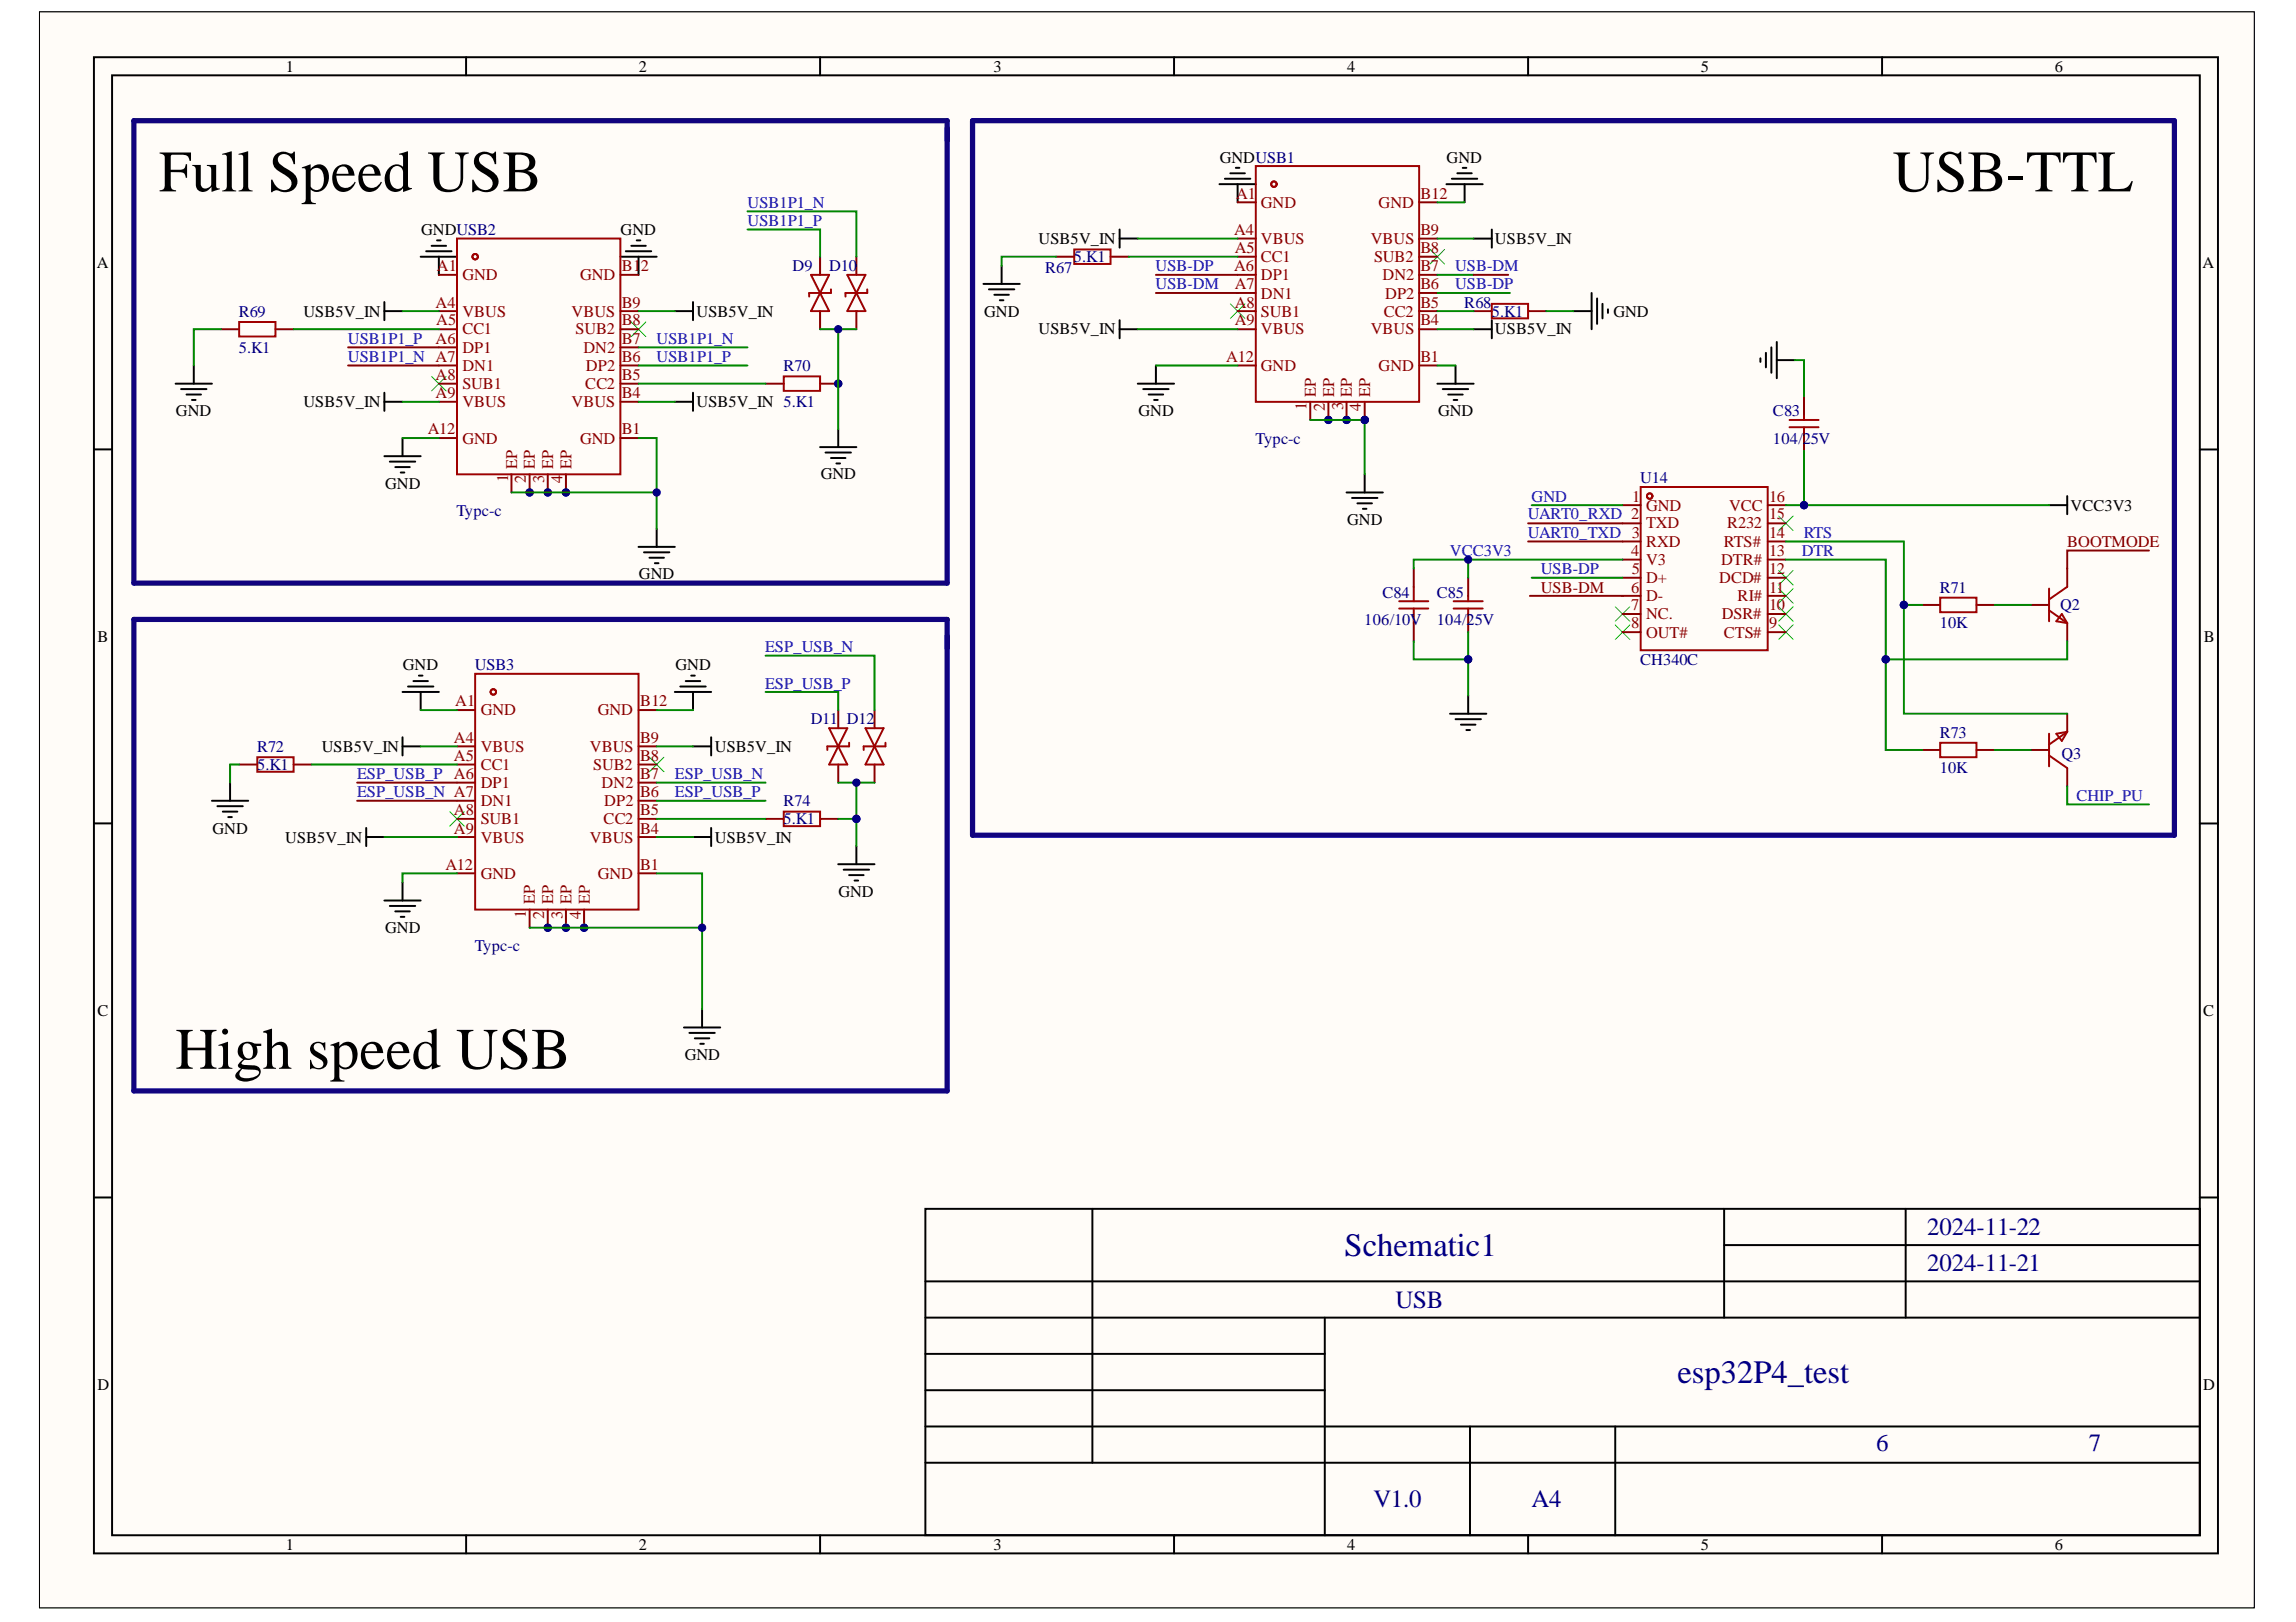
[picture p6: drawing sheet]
<svg xmlns="http://www.w3.org/2000/svg" width="297mm" height="210mm" viewBox="0 0 297 210" stroke-linecap="round" stroke-linejoin="round" font-family="sans-serif">
<defs><g id="words">
<g font-size="7.6">
<text x="20.6" y="24.8">Full Speed USB</text>
<text x="244.9" y="24.8">USB-TTL</text>
<text x="22.7" y="138.3">High speed USB</text>
</g>
<g font-size="4.2" fill="#000080">
<text x="174" y="162.6">Schematic1</text>
<text x="217" y="179">esp32P4_test</text>
</g>
<g font-size="3.2" fill="#000080">
<text x="249.3" y="159.9">2024-11-22</text>
<text x="249.3" y="164.5">2024-11-21</text>
<text x="180.6" y="169.3">USB</text>
<text x="242.7" y="187.8">6</text>
<text x="270.2" y="187.8">7</text>
<text x="177.7" y="195">V1.0</text>
<text x="198.1" y="195">A4</text>
</g>
<g font-size="2.1">
<text x="37" y="9.3">1</text>
<text x="82.7" y="9.3">2</text>
<text x="128.5" y="9.3">3</text>
<text x="174.3" y="9.3">4</text>
<text x="220.1" y="9.3">5</text>
<text x="265.8" y="9.3">6</text>
<text x="157.8" y="21">GNDUSB1</text>
<text x="187.1" y="21">GND</text>
<text x="12.5" y="34.7">A</text>
<text x="54.5" y="30.4">GNDUSB2</text>
<text x="80.3" y="30.4">GND</text>
<text x="134.4" y="31.6">USB5V_IN</text>
<text x="193.4" y="31.6">USB5V_IN</text>
<text x="285" y="34.7">A</text>
<text x="39.3" y="41">USB5V_IN</text>
<text x="90.1" y="41">USB5V_IN</text>
<text x="127.3" y="41">GND</text>
<text x="208.7" y="41">GND</text>
<text x="134.4" y="43.3">USB5V_IN</text>
<text x="193.4" y="43.3">USB5V_IN</text>
<text x="22.8" y="53.9">GND</text>
<text x="39.3" y="52.7">USB5V_IN</text>
<text x="90.1" y="52.7">USB5V_IN 5.K1</text>
<text x="147.3" y="53.9">GND</text>
<text x="186" y="53.9">GND</text>
<text x="49.8" y="63.2">GND</text>
<text x="106.2" y="62.1">GND</text>
<text x="174.3" y="68">GND</text>
<text x="267.9" y="66.1">VCC3V3</text>
<text x="82.7" y="75">GND</text>
<text x="12.6" y="83.1">B</text>
<text x="285.1" y="83.1">B</text>
<text x="52.1" y="86.7">GND</text>
<text x="87.4" y="86.7">GND</text>
<text x="41.6" y="97.3">USB5V_IN</text>
<text x="92.5" y="97.3">USB5V_IN</text>
<text x="27.5" y="107.9">GND</text>
<text x="36.9" y="109.1">USB5V_IN</text>
<text x="92.5" y="109.1">USB5V_IN</text>
<text x="108.5" y="116.1">GND</text>
<text x="49.8" y="120.7">GND</text>
<text x="12.6" y="131.5">C</text>
<text x="285" y="131.5">C</text>
<text x="88.6" y="137.2">GND</text>
<text x="12.6" y="179.9">D</text>
<text x="285" y="179.9">D</text>
<text x="37" y="200.5">1</text>
<text x="82.7" y="200.5">2</text>
<text x="128.5" y="200.5">3</text>
<text x="174.3" y="200.5">4</text>
<text x="220.1" y="200.5">5</text>
<text x="265.8" y="200.5">6</text>
</g>
<g font-size="2.1" fill="#00f">
<text x="96.7" y="29.2">USB1P1_P</text>
<text x="96.7" y="26.9">USB1P1_N</text>
<text x="149.5" y="35.1">USB-DP</text>
<text x="188.2" y="35.1">USB-DM</text>
<text x="149.5" y="37.4">USB-DM</text>
<text x="188.2" y="37.4">USB-DP</text>
<text x="45" y="46.8">USB1P1_N A7</text>
<text x="45" y="44.5">USB1P1_P</text>
<text x="84.9" y="44.5">USB1P1_N</text>
<text x="84.9" y="46.8">USB1P1_P</text>
<text x="198.1" y="64.9">GND</text>
<text x="187.6" y="71.9">VCC3V3</text>
<text x="197.6" y="69.6">UART0_TXD 3</text>
<text x="197.6" y="67.2">UART0_RXD 2</text>
<text x="233.1" y="71.9">DTR</text>
<text x="233.3" y="69.6">RTS</text>
<text x="199.3" y="74.3">USB-DP</text>
<text x="99" y="89.1">ESP_USB_P</text>
<text x="99" y="84.4">ESP_USB_N</text>
<text x="46.2" y="100.8">ESP_USB_P A6</text>
<text x="87.3" y="100.8">ESP_USB_N</text>
<text x="46.2" y="103.1">ESP_USB_N A7</text>
<text x="87.3" y="103.1">ESP_USB_P</text>
<text x="268.6" y="103.6">CHIP_PU</text>
</g>
<g font-size="2.1" fill="#800">
<text x="159.9" y="25.7">A1</text>
<text x="163.1" y="26.9">GND</text>
<text x="178.4" y="26.9">GND</text>
<text x="183.8" y="25.7">B12</text>
<text x="56.5" y="35.1">A1</text>
<text x="80.5" y="35.1">B1</text>
<text x="82.9" y="35.1">2</text>
<text x="159.7" y="35.1">A6</text>
<text x="159.7" y="30.4">A4</text>
<text x="159.7" y="32.7">A5</text>
<text x="163.1" y="33.9">CC1</text>
<text x="163.1" y="31.6">VBUS</text>
<text x="177.3" y="31.6">VBUS</text>
<text x="177.8" y="33.9">SUB2</text>
<text x="183.8" y="30.4">B9</text>
<text x="183.8" y="32.7">B8</text>
<text x="183.8" y="35.1">B7</text>
<text x="56.3" y="39.8">A4</text>
<text x="59.8" y="41">VBUS</text>
<text x="59.8" y="36.3">GND</text>
<text x="73.9" y="41">VBUS</text>
<text x="75" y="36.3">GND</text>
<text x="80.5" y="39.8">B9</text>
<text x="159.7" y="39.8">A8</text>
<text x="159.7" y="37.4">A7</text>
<text x="163.1" y="41">SUB1</text>
<text x="163.1" y="38.6">DN1</text>
<text x="163.1" y="36.3">DP1</text>
<text x="178.9" y="36.3">DN2</text>
<text x="179" y="41">CC2</text>
<text x="179.2" y="38.6">DP2</text>
<text x="183.8" y="37.4">B6</text>
<text x="183.8" y="39.8">B5</text>
<text x="56.3" y="44.5">A6</text>
<text x="56.4" y="42.1">A5</text>
<text x="59.8" y="45.7">DP1</text>
<text x="59.8" y="43.3">CC1</text>
<text x="74.5" y="43.3">SUB2</text>
<text x="75.5" y="45.7">DN2</text>
<text x="80.5" y="42.1">B8</text>
<text x="80.5" y="44.5">B7</text>
<text x="80.5" y="46.8">B6</text>
<text x="158.6" y="46.8">A12</text>
<text x="159.7" y="42.1">A9</text>
<text x="163.1" y="43.3">VBUS</text>
<text x="177.3" y="43.3">VBUS</text>
<text x="183.8" y="42.1">B4</text>
<text x="183.8" y="46.8">B1</text>
<text x="56.3" y="51.6">A9</text>
<text x="56.3" y="49.2">A8</text>
<text x="59.8" y="52.7">VBUS</text>
<text x="59.8" y="50.4">SUB1</text>
<text x="59.8" y="48">DN1</text>
<text x="73.9" y="52.7">VBUS</text>
<text x="75.7" y="50.4">CC2</text>
<text x="75.8" y="48">DP2</text>
<text x="80.5" y="49.2">B5</text>
<text x="80.5" y="51.6">B4</text>
<text x="163.1" y="48">GND</text>
<text x="169" y="53" transform="rotate(-90 169 53)">1</text>
<text x="170.2" y="51.3" transform="rotate(-90 170.2 51.3)">EP</text>
<text x="171.4" y="53.2" transform="rotate(-90 171.4 53.2)">2</text>
<text x="172.6" y="51.3" transform="rotate(-90 172.6 51.3)">EP</text>
<text x="173.8" y="53.1" transform="rotate(-90 173.8 53.1)">3</text>
<text x="174.9" y="51.3" transform="rotate(-90 174.9 51.3)">EP</text>
<text x="176.1" y="53.2" transform="rotate(-90 176.1 53.2)">4</text>
<text x="177.3" y="51.3" transform="rotate(-90 177.3 51.3)">EP</text>
<text x="178.4" y="48">GND</text>
<text x="55.3" y="56.2">A12</text>
<text x="59.8" y="57.4">GND</text>
<text x="75" y="57.4">GND</text>
<text x="80.5" y="56.2">B1</text>
<text x="65.7" y="62.4" transform="rotate(-90 65.7 62.4)">1</text>
<text x="66.9" y="60.7" transform="rotate(-90 66.9 60.7)">EP</text>
<text x="68" y="62.6" transform="rotate(-90 68 62.6)">2</text>
<text x="69.2" y="60.7" transform="rotate(-90 69.2 60.7)">EP</text>
<text x="70.4" y="62.5" transform="rotate(-90 70.4 62.5)">3</text>
<text x="71.6" y="60.7" transform="rotate(-90 71.6 60.7)">EP</text>
<text x="72.8" y="62.6" transform="rotate(-90 72.8 62.6)">4</text>
<text x="73.9" y="60.7" transform="rotate(-90 73.9 60.7)">EP</text>
<text x="211.2" y="64.9">1</text>
<text x="228.9" y="64.9">16</text>
<text x="211" y="71.9">4</text>
<text x="213" y="66.1">GND</text>
<text x="213" y="68.4">TXD</text>
<text x="213" y="70.8">RXD</text>
<text x="223" y="70.8">RTS#</text>
<text x="223.4" y="68.4">R232</text>
<text x="223.7" y="66.1">VCC</text>
<text x="228.9" y="71.9">13</text>
<text x="228.9" y="69.6">14</text>
<text x="228.9" y="67.2">15</text>
<text x="211" y="76.7">6</text>
<text x="211.1" y="74.3">5</text>
<text x="213" y="73.1">V3</text>
<text x="213" y="75.5">D+</text>
<text x="213" y="77.8">D-</text>
<text x="222.4" y="75.5">DCD#</text>
<text x="222.7" y="73.1">DTR#</text>
<text x="224.8" y="77.8">RI#</text>
<text x="228.9" y="76.7">11</text>
<text x="228.9" y="74.3">12</text>
<text x="211" y="79">7</text>
<text x="211" y="81.3">8</text>
<text x="213" y="80.1">NC.</text>
<text x="213" y="82.5">OUT#</text>
<text x="222.8" y="80.1">DSR#</text>
<text x="223" y="82.5">CTS#</text>
<text x="228.9" y="81.3">9</text>
<text x="228.9" y="79">10</text>
<text x="58.9" y="91.4">A1</text>
<text x="62.2" y="92.6">GND</text>
<text x="77.3" y="92.6">GND</text>
<text x="82.8" y="91.4">B12</text>
<text x="58.7" y="98.5">A5</text>
<text x="58.7" y="96.1">A4</text>
<text x="62.2" y="102">DP1</text>
<text x="62.2" y="99.7">CC1</text>
<text x="62.2" y="97.3">VBUS</text>
<text x="76.3" y="97.3">VBUS</text>
<text x="76.7" y="99.7">SUB2</text>
<text x="77.8" y="102">DN2</text>
<text x="82.8" y="96.1">B9</text>
<text x="82.8" y="98.5">B8</text>
<text x="82.8" y="100.8">B7</text>
<text x="58.7" y="107.9">A9</text>
<text x="58.7" y="105.5">A8</text>
<text x="62.2" y="106.7">SUB1</text>
<text x="62.2" y="104.3">DN1</text>
<text x="78.1" y="106.7">CC2</text>
<text x="78.2" y="104.3">DP2</text>
<text x="82.8" y="103.1">B6</text>
<text x="82.8" y="105.5">B5</text>
<text x="82.8" y="107.9">B4</text>
<text x="57.6" y="112.5">A12</text>
<text x="62.2" y="113.7">GND</text>
<text x="62.2" y="109.1">VBUS</text>
<text x="76.3" y="109.1">VBUS</text>
<text x="77.3" y="113.7">GND</text>
<text x="82.8" y="112.5">B1</text>
<text x="68" y="118.8" transform="rotate(-90 68 118.8)">1</text>
<text x="69.2" y="117" transform="rotate(-90 69.2 117)">EP</text>
<text x="70.4" y="119" transform="rotate(-90 70.4 119)">2</text>
<text x="71.6" y="117" transform="rotate(-90 71.6 117)">EP</text>
<text x="72.8" y="118.9" transform="rotate(-90 72.8 118.9)">3</text>
<text x="73.9" y="117" transform="rotate(-90 73.9 117)">EP</text>
<text x="75.1" y="119" transform="rotate(-90 75.1 119)">4</text>
<text x="76.3" y="117" transform="rotate(-90 76.3 117)">EP</text>
</g>
<g font-size="2.1" fill="#000080">
<text x="102.5" y="35.1">D9</text>
<text x="107.3" y="35.1">D10</text>
<text x="135.2" y="35.3">R67</text>
<text x="138.9" y="33.9">5.K1</text>
<text x="30.9" y="41">R69</text>
<text x="189.4" y="39.8">R68</text>
<text x="193" y="41">5.K1</text>
<text x="30.9" y="45.7">5.K1</text>
<text x="101.4" y="48">R70</text>
<text x="229.4" y="53.9">C83</text>
<text x="162.4" y="57.4">Typc-c</text>
<text x="229.4" y="57.4">104/25V</text>
<text x="212.2" y="62.6">U14</text>
<text x="59.1" y="66.8">Typc-c</text>
<text x="178.9" y="77.4">C84</text>
<text x="185.9" y="77.4">C85</text>
<text x="250.9" y="76.7">R71</text>
<text x="176.5" y="80.8">106/10V</text>
<text x="185.9" y="80.8">104/25V</text>
<text x="250.9" y="81.3">10K</text>
<text x="266.5" y="79">Q2</text>
<text x="61.4" y="86.7">USB3</text>
<text x="212.2" y="86.1">CH340C</text>
<text x="104.9" y="93.8">D11</text>
<text x="109.6" y="93.8">D12</text>
<text x="250.9" y="95.4">R73</text>
<text x="33.3" y="97.3">R72</text>
<text x="33.3" y="99.7">5.K1</text>
<text x="250.9" y="100.1">10K</text>
<text x="266.7" y="98.2">Q3</text>
<text x="101.4" y="104.3">R74</text>
<text x="101.4" y="106.7">5.K1</text>
<text x="61.4" y="123.1">Typc-c</text>
</g>
<g font-size="2.1" fill="#800000">
<text x="267.4" y="70.8">BOOTMODE</text>
<text x="199.3" y="76.7">USB-DM</text>
</g>
</g></defs>
<path d="M5.1 1.5h286.5v206.6h-286.5z" fill-rule="evenodd" fill="#fffcf8"/>
<path d="M5.1 1.5h286.5v206.6h-286.5z" fill="none" stroke="#000" stroke-width=".13"/>
<path d="M5.1 1.5h286.5v206.6h-286.5z" fill-rule="evenodd" fill="#fffcf8"/>
<path d="M5.1 1.5h286.5v206.6h-286.5z" fill="none" stroke="#000" stroke-width=".13"/>
<g fill="none" stroke="#000" stroke-width=".25">
<path d="M12.2 7.4h274.7v193.6h-274.7zM14.5 9.8h270.1v188.9h-270.1zM60.3 7.4v2.4M106.1 7.4v2.4M151.9 7.4v2.4M197.7 7.4v2.4M243.5 7.4v2.4M127.2 36.7h4.7M127.9 37.4h3.3M128.6 38.1h1.9M129.3 38.9h.5M129.6 34.4v2.3"/>
<path d="M144.8 29.7v2.3M144.8 30.9h2.4M157.8 23.8h4.7M158.5 23.1h3.3M159.2 22.4h1.9M159.9 21.7h.4M160.1 23.8v2.4M187.1 23.8h4.7M187.8 23.1h3.3M188.5 22.4h1.9M189.2 21.7h.5M189.5 23.8v2.4"/>
<path d="M190.7 30.9h2.3M193 29.7v2.3M205.9 37.9v4.7M206.6 38.6v3.3M207.3 39.3v1.9M12.2 58.2h2.3M144.8 41.4v2.4M144.8 42.6h2.4M147.2 49.7h4.7M147.9 50.4h3.3M148.6 51.1h1.9M149.3 51.8h.5"/>
<path d="M149.5 47.3v2.4M186 49.7h4.7M186.7 50.4h3.2M187.4 51.1h1.8M188.1 51.8h.4M188.3 47.3v2.4M190.7 42.6h2.3M193 41.4v2.4M203.6 40.3h2.3M208 40v.5M227.8 46.4v.4M228.5 45.7v1.8"/>
<path d="M229.2 45v3.2M229.9 44.3v4.6M229.9 46.6h2.3M284.6 58.2h2.3M265.1 65.4h2.3M267.4 64.2v2.3M187.6 92.4h4.7M188.3 93.1h3.3M189 93.8h1.9M189.7 94.5h.5M189.9 90v2.4M12.2 106.6h2.3"/>
<path d="M284.6 106.6h2.3M12.2 155h2.3M119.7 156.4h164.9v42.3h-164.9zM141.3 156.4v32.9M223.1 156.4v14.1M246.5 156.4v14.1M284.6 155h2.3M119.7 175.2h51.7M119.7 170.5h164.9M119.7 179.9h51.7M119.7 165.8h164.9M171.4 170.5v28.2"/>
<path d="M223.1 161.1h61.5M60.3 198.7v2.3M106.1 198.7v2.3M119.7 189.3h164.9M119.7 184.6h164.9M151.9 198.7v2.3M190.2 184.6v14.1M197.7 198.7v2.3M209 184.6v14.1M243.5 198.7v2.3"/>
</g>
<g fill="none" stroke="#0f0" stroke-width=".13">
<path d="M159.2 39.3l1.9 1.9M161.1 39.3l-1.9 1.9M185 32.3l1.9 1.9M186.9 32.3l-1.9 1.9M209 78.5l1.9 1.9M210.9 78.5l-1.9 1.9M230.1 78.5l1.9 1.9M230.1 76.2l1.9 1.9M230.1 73.8l1.9 1.9M230.1 66.8l1.9 1.9M232 78.5l-1.9 1.9M232 76.2l-1.9 1.9"/>
<path d="M232 73.8l-1.9 1.9M232 66.8l-1.9 1.9M209 80.9l1.9 1.8M210.9 80.9l-1.9 1.8M230.1 80.9l1.9 1.8M232 80.9l-1.9 1.8"/>
</g>
<g fill="none" stroke="#a00000" stroke-width=".25">
<path d="M139 32.3h4.7v1.9h-4.7zM193 39.3h4.7v1.9h-4.7zM231.5 55.3h3.8M231.5 54.3h3.8M233.4 53.6v.7M233.4 55.3v.7M181 78.7h3.8M181 77.8h3.8M182.9 75.9v1.9M182.9 78.7v1.9M188.1 78.7h3.7M188.1 77.8h3.7"/>
<path d="M189.9 77.1v.7M189.9 78.7v.8M212.3 63h16.4v21.2h-16.4zM251 77.3h4.7v1.9h-4.7zM265.1 79l2.3 1.6M265.1 76.2v4.2M266.7 79.5l.7 1.1-1.4-.2zM267.4 75.9l-2.3 1.7M251 96.1h4.7v1.9h-4.7zM265.1 95v4.2M265.1 97.8l2.3 1.6M266 95l1.4-.3-.7 1.2z"/>
<path d="M267.4 94.7l-2.3 1.7"/>
<circle cx="213.4" cy="64.2" r=".35"/>
</g>
<g fill="none" stroke="#800" stroke-width=".25">
<path d="M136.6 33.2h2.4M143.7 33.2h2.3M190.7 40.3h2.3M197.7 40.3h2.3M233.4 51.3v2.3M233.4 56v2.3M182.9 73.6v2.3M189.9 74.8v2.3M189.9 79.5v2.3M209.9 65.4h2.4M209.9 67.7h2.4M209.9 70.1h2.4"/>
<path d="M209.9 72.4h2.4M209.9 74.8h2.4M209.9 77.1h2.4M209.9 79.5h2.4M228.7 65.4h2.3M228.7 67.7h2.3M228.7 70.1h2.3M228.7 72.4h2.3M228.7 74.8h2.3M228.7 77.1h2.3M228.7 79.5h2.3M248.7 78.3h2.3"/>
<path d="M255.7 78.3h2.3M262.7 78.3h2.4M267.4 73.6v2.3M182.9 80.6v2.4M209.9 81.8h2.4M228.7 81.8h2.3M248.7 97.1h2.3M255.7 97.1h2.3M262.7 97.1h2.4M267.4 80.6v2.4M267.4 92.4v2.3M267.4 99.4v2.4"/>
</g>
<circle cx="171.9" cy="54.3" r=".47" fill="#000080"/>
<circle cx="171.9" cy="54.3" r=".47" fill="none" stroke="#000080" stroke-width=".13"/>
<circle cx="174.2" cy="54.3" r=".47" fill="#000080"/>
<circle cx="174.2" cy="54.3" r=".47" fill="none" stroke="#000080" stroke-width=".13"/>
<circle cx="176.6" cy="54.3" r=".47" fill="#000080"/>
<circle cx="176.6" cy="54.3" r=".47" fill="none" stroke="#000080" stroke-width=".13"/>
<g fill="none" stroke="#800" stroke-width=".25">
<path d="M160.1 37.9h2.4M160.1 35.6h2.4M160.1 33.2h2.4M160.1 30.9h2.4M160.1 26.2h2.4M183.6 37.9h2.4M183.6 35.6h2.4M183.6 33.2h2.4M183.6 26.2h2.4M183.6 30.9h2.4M160.1 47.3h2.4M160.1 42.6h2.4"/>
<path d="M160.1 40.3h2.4M169.5 52v2.3M171.9 52v2.3M183.6 47.3h2.4M183.6 42.6h2.4M183.6 40.3h2.4"/>
</g>
<circle cx="171.9" cy="54.3" r=".47" fill="#000080"/>
<circle cx="171.9" cy="54.3" r=".47" fill="none" stroke="#000080" stroke-width=".13"/>
<path d="M174.2 52v2.3" fill="none" stroke="#800" stroke-width=".25"/>
<circle cx="174.2" cy="54.3" r=".47" fill="#000080"/>
<circle cx="174.2" cy="54.3" r=".47" fill="none" stroke="#000080" stroke-width=".13"/>
<path d="M176.6 52v2.3" fill="none" stroke="#800" stroke-width=".25"/>
<circle cx="176.6" cy="54.3" r=".47" fill="#000080"/>
<circle cx="176.6" cy="54.3" r=".47" fill="none" stroke="#000080" stroke-width=".13"/>
<g fill="none" stroke="#a00000" stroke-width=".25">
<path d="M104.9 35.6h2.4l-2.4 4.7h2.4zM107.5 37.4v.5h-2.8v.5M109.6 35.6h2.4l-2.4 4.7h2.4zM112.2 37.4v.5h-2.8v.5M162.5 21.5h21.1v30.5h-21.1zM33.3 98h4.7v1.9h-4.7zM107.3 94.2h2.3l-2.3 4.7h2.3zM109.9 96.1v.5h-2.9v.5M112 94.2h2.3l-2.3 4.7h2.3zM114.6 96.1v.5h-2.9v.5M101.4 105h4.7v1.9h-4.7z"/>
<circle cx="164.8" cy="23.8" r=".35"/>
</g>
<g fill="none" stroke="#000" stroke-width=".25">
<path d="M49.7 39.1v2.3M54.4 33.2h4.7M55.1 32.5h3.3M55.8 31.8h1.9M56.5 31.1h.5M56.8 33.2v2.4M80.3 33.2h4.7M81 32.5h3.3M81.7 31.8h1.8M82.4 31.1h.4M82.6 33.2v2.4M89.7 39.1v2.3"/>
<path d="M22.7 49.7h4.7M23.4 50.4h3.3M24.1 51.1h1.9M24.8 51.8h.5M25.1 47.3v2.4M49.7 59h4.7M49.7 50.8v2.4M49.7 40.3h2.4M49.7 52h2.4M50.4 59.7h3.3M52.1 56.7v2.3M87.3 40.3h2.4"/>
<path d="M87.3 52h2.4M89.7 50.8v2.4M106.1 57.9h4.7M106.8 58.6h3.3M107.5 59.3h1.9M108.2 60h.5M108.4 55.5v2.4M51.1 60.4h1.9M51.8 61.1h.5M82.6 70.8h4.7M83.3 71.5h3.3M84 72.2h1.9"/>
<path d="M84.7 72.9h.5M85 68.4v2.4M52.1 89.5h4.7M52.1 95.4v2.4M52.1 96.6h2.3M52.8 88.8h3.3M53.5 88.1h1.9M54.2 87.4h.5M54.4 89.5v2.4M87.3 89.5h4.7M88 88.8h3.3M88.7 88.1h1.9"/>
<path d="M89.4 87.4h.5M89.7 89.5v2.4M89.7 96.6h2.3M92 95.4v2.4M27.4 103.6h4.7M28.1 104.3h3.3M28.8 105h1.9M29.5 105.7h.5M29.8 101.3v2.3M47.4 107.1v2.4M47.4 108.3h2.3M49.7 116.5h4.7"/>
<path d="M50.4 117.2h3.3M51.1 117.9h1.9M51.8 118.6h.5M52.1 114.2v2.3M89.7 108.3h2.3M92 107.1v2.4M108.4 111.8h4.7M109.1 112.5h3.3M109.9 113.2h1.8M110.6 114h.4M110.8 109.5v2.3M88.5 133h4.7"/>
<path d="M89.2 133.7h3.3M89.9 134.4h1.9M90.6 135.1h.5M90.8 130.6v2.4"/>
</g>
<path d="M106.1 33.2v2.4M110.8 33.2v2.4M106.1 40.3v2.3M110.8 40.3v2.3M30.9 98.9h2.4M38 98.9h2.3M108.4 91.9v2.3M108.4 98.9v2.4M113.1 91.9v2.3M113.1 98.9v2.4M99 106h2.4M106.1 106h2.3" fill="none" stroke="#800" stroke-width=".25"/>
<circle cx="108.4" cy="49.6" r=".47" fill="#000080"/>
<circle cx="108.4" cy="49.6" r=".47" fill="none" stroke="#000080" stroke-width=".13"/>
<path d="M106.1 49.7h2.3" fill="none" stroke="#800" stroke-width=".25"/>
<circle cx="108.4" cy="49.6" r=".47" fill="#000080"/>
<circle cx="108.4" cy="49.6" r=".47" fill="none" stroke="#000080" stroke-width=".13"/>
<path d="M28.6 42.6h2.3M35.6 42.6h2.4M99 49.7h2.4" fill="none" stroke="#800" stroke-width=".25"/>
<path d="M30.9 41.7h4.7v1.8h-4.7zM101.4 48.7h4.7v1.9h-4.7z" fill="none" stroke="#a00000" stroke-width=".25"/>
<path d="M174.2 63.7h4.7M174.9 64.4h3.3M175.6 65.1h1.9M176.3 65.8h.5M176.6 61.4v2.3" fill="none" stroke="#000" stroke-width=".25"/>
<path d="M84 98l1.9 1.9M85.9 98l-1.9 1.9M58.2 105l1.9 1.9M60.1 105l-1.9 1.9" fill="none" stroke="#0f0" stroke-width=".13"/>
<circle cx="70.9" cy="120.1" r=".47" fill="#000080"/>
<circle cx="70.9" cy="120.1" r=".47" fill="none" stroke="#000080" stroke-width=".13"/>
<circle cx="73.2" cy="120.1" r=".47" fill="#000080"/>
<circle cx="73.2" cy="120.1" r=".47" fill="none" stroke="#000080" stroke-width=".13"/>
<circle cx="75.6" cy="120.1" r=".47" fill="#000080"/>
<circle cx="75.6" cy="120.1" r=".47" fill="none" stroke="#000080" stroke-width=".13"/>
<g fill="none" stroke="#800" stroke-width=".25">
<path d="M59.1 98.9h2.4M59.1 96.6h2.4M59.1 91.9h2.4M82.6 98.9h2.4M82.6 96.6h2.4M82.6 91.9h2.4M59.1 113h2.4M59.1 108.3h2.4M59.1 106h2.4M59.1 103.6h2.4M59.1 101.3h2.4M68.5 117.7v2.4"/>
<path d="M70.9 117.7v2.4M82.6 113h2.4M82.6 108.3h2.4M82.6 106h2.4M82.6 103.6h2.4M82.6 101.3h2.4"/>
</g>
<circle cx="70.9" cy="120.1" r=".47" fill="#000080"/>
<circle cx="70.9" cy="120.1" r=".47" fill="none" stroke="#000080" stroke-width=".13"/>
<path d="M73.2 117.7v2.4" fill="none" stroke="#800" stroke-width=".25"/>
<circle cx="73.2" cy="120.1" r=".47" fill="#000080"/>
<circle cx="73.2" cy="120.1" r=".47" fill="none" stroke="#000080" stroke-width=".13"/>
<path d="M75.6 117.7v2.4" fill="none" stroke="#800" stroke-width=".25"/>
<circle cx="75.6" cy="120.1" r=".47" fill="#000080"/>
<circle cx="75.6" cy="120.1" r=".47" fill="none" stroke="#000080" stroke-width=".13"/>
<g fill="none" stroke="#a00000" stroke-width=".25">
<path d="M61.5 87.2h21.1v30.5h-21.1z"/>
<circle cx="63.8" cy="89.5" r=".35"/>
</g>
<path d="M55.8 48.7l1.9 1.9M57.7 48.7l-1.9 1.9M81.7 41.7l1.8 1.8M83.5 41.7l-1.8 1.8" fill="none" stroke="#0f0" stroke-width=".13"/>
<circle cx="68.5" cy="63.7" r=".47" fill="#000080"/>
<circle cx="68.5" cy="63.7" r=".47" fill="none" stroke="#000080" stroke-width=".13"/>
<circle cx="70.9" cy="63.7" r=".47" fill="#000080"/>
<circle cx="70.9" cy="63.7" r=".47" fill="none" stroke="#000080" stroke-width=".13"/>
<circle cx="73.2" cy="63.7" r=".47" fill="#000080"/>
<circle cx="73.2" cy="63.7" r=".47" fill="none" stroke="#000080" stroke-width=".13"/>
<g fill="none" stroke="#800" stroke-width=".25">
<path d="M56.8 35.6h2.3M80.3 35.6h2.3M56.8 56.7h2.3M56.8 52h2.3M56.8 49.7h2.3M56.8 47.3h2.3M56.8 45h2.3M56.8 42.6h2.3M56.8 40.3h2.3M80.3 56.7h2.3M80.3 52h2.3M80.3 49.7h2.3"/>
<path d="M80.3 47.3h2.3M80.3 45h2.3M80.3 42.6h2.3M80.3 40.3h2.3M66.2 61.4v2.3M68.5 61.4v2.3"/>
</g>
<circle cx="68.5" cy="63.7" r=".47" fill="#000080"/>
<circle cx="68.5" cy="63.7" r=".47" fill="none" stroke="#000080" stroke-width=".13"/>
<path d="M70.9 61.4v2.3" fill="none" stroke="#800" stroke-width=".25"/>
<circle cx="70.9" cy="63.7" r=".47" fill="#000080"/>
<circle cx="70.9" cy="63.7" r=".47" fill="none" stroke="#000080" stroke-width=".13"/>
<path d="M73.2 61.4v2.3" fill="none" stroke="#800" stroke-width=".25"/>
<circle cx="73.2" cy="63.7" r=".47" fill="#000080"/>
<circle cx="73.2" cy="63.7" r=".47" fill="none" stroke="#000080" stroke-width=".13"/>
<g fill="none" stroke="#a00000" stroke-width=".25">
<path d="M59.1 30.9h21.2v30.5h-21.2z"/>
<circle cx="61.5" cy="33.2" r=".35"/>
</g>
<path d="M147.2 30.9h12.9M186 37.9h9.3M186 35.6h4.7M186 30.9h4.7M147.2 42.6h12.9M186 42.6h4.7M233.4 58.3v7.1h31.7M198.2 65.4h11.7M258 78.3h4.7M258 97.1h4.7" fill="none" stroke="#080" stroke-width=".25"/>
<circle cx="233.4" cy="65.4" r=".47" fill="#000080"/>
<circle cx="233.4" cy="65.4" r=".47" fill="none" stroke="#000080" stroke-width=".13"/>
<path d="M231 65.4h2.4" fill="none" stroke="#080" stroke-width=".25"/>
<circle cx="233.4" cy="65.4" r=".47" fill="#000080"/>
<circle cx="233.4" cy="65.4" r=".47" fill="none" stroke="#000080" stroke-width=".13"/>
<path d="M198.2 74.8h11.7M231 70.1h15.3v8.2h2.4M267.4 101.8v2.3h10.6" fill="none" stroke="#080" stroke-width=".25"/>
<circle cx="246.3" cy="78.3" r=".47" fill="#000080"/>
<circle cx="246.3" cy="78.3" r=".47" fill="none" stroke="#000080" stroke-width=".13"/>
<path d="M246.3 78.3v14.1h21.1" fill="none" stroke="#080" stroke-width=".25"/>
<circle cx="246.3" cy="78.3" r=".47" fill="#000080"/>
<circle cx="246.3" cy="78.3" r=".47" fill="none" stroke="#000080" stroke-width=".13"/>
<path d="M267.4 83v2.3h-23.4v11.8h4.7" fill="none" stroke="#080" stroke-width=".25"/>
<circle cx="244" cy="85.3" r=".47" fill="#000080"/>
<circle cx="244" cy="85.3" r=".47" fill="none" stroke="#000080" stroke-width=".13"/>
<path d="M231 72.4h13v12.9" fill="none" stroke="#080" stroke-width=".25"/>
<circle cx="244" cy="85.3" r=".47" fill="#000080"/>
<circle cx="244" cy="85.3" r=".47" fill="none" stroke="#000080" stroke-width=".13"/>
<path d="M182.9 83v2.3h7v4.7" fill="none" stroke="#080" stroke-width=".25"/>
<circle cx="189.9" cy="85.3" r=".47" fill="#000080"/>
<circle cx="189.9" cy="85.3" r=".47" fill="none" stroke="#000080" stroke-width=".13"/>
<path d="M189.9 81.8v3.5" fill="none" stroke="#080" stroke-width=".25"/>
<circle cx="189.9" cy="85.3" r=".47" fill="#000080"/>
<circle cx="189.9" cy="85.3" r=".47" fill="none" stroke="#000080" stroke-width=".13"/>
<path d="M189.9 72.4v2.4M209.9 72.4h-27v1.2" fill="none" stroke="#080" stroke-width=".25"/>
<circle cx="189.9" cy="72.4" r=".47" fill="#000080"/>
<circle cx="189.9" cy="72.4" r=".47" fill="none" stroke="#000080" stroke-width=".13"/>
<g fill="none" stroke="#080" stroke-width=".25">
<path d="M136.6 33.2h-7v1.2M146 33.2h14.1M186 26.2h3.5M38 42.6h18.8M52.1 40.3h4.7M52.1 52h4.7M82.6 40.3h4.7M82.6 47.3h14.1M82.6 52h4.7M82.6 49.7h16.4M82.6 45h14.1M149.5 47.3h10.6"/>
<path d="M186 40.3h4.7M186 47.3h2.3M200 40.3h3.6M232.2 46.6h1.2v4.7M40.3 98.9h18.8M54.4 96.6h4.7M85 96.6h4.7M99 89.5h9.4v2.4M99 84.9h14.1v7M49.7 108.3h9.4M85 108.3h4.7M85 106h14"/>
<path d="M85 101.3h14M85 103.6h14M108.4 101.3h4.7M110.8 101.3v4.7h-2.4"/>
</g>
<circle cx="110.8" cy="101.3" r=".47" fill="#000080"/>
<circle cx="110.8" cy="101.3" r=".47" fill="none" stroke="#000080" stroke-width=".13"/>
<circle cx="110.8" cy="106" r=".47" fill="#000080"/>
<circle cx="110.8" cy="106" r=".47" fill="none" stroke="#000080" stroke-width=".13"/>
<path d="M110.8 106v3.5" fill="none" stroke="#080" stroke-width=".25"/>
<circle cx="110.8" cy="106" r=".47" fill="#000080"/>
<circle cx="110.8" cy="106" r=".47" fill="none" stroke="#000080" stroke-width=".13"/>
<path d="M96.7 29.7h9.4v3.5M96.7 27.4h14.1v5.8M106.1 42.6h4.7M108.4 42.6v12.9" fill="none" stroke="#080" stroke-width=".25"/>
<circle cx="108.4" cy="42.6" r=".47" fill="#000080"/>
<circle cx="108.4" cy="42.6" r=".47" fill="none" stroke="#000080" stroke-width=".13"/>
<path d="M54.4 91.9h4.7M59.1 113h-7v1.2M85 113h5.8v17.6M68.5 120.1h22.3" fill="none" stroke="#080" stroke-width=".25"/>
<circle cx="90.8" cy="120.1" r=".47" fill="#000080"/>
<circle cx="90.8" cy="120.1" r=".47" fill="none" stroke="#000080" stroke-width=".13"/>
<path d="M28.6 42.6h-3.5v4.7M169.5 54.3h7.1v7.1M30.9 98.9h-1.1v2.4M85 91.9h4.7" fill="none" stroke="#080" stroke-width=".25"/>
<circle cx="176.6" cy="54.3" r=".47" fill="#000080"/>
<circle cx="176.6" cy="54.3" r=".47" fill="none" stroke="#000080" stroke-width=".13"/>
<path d="M52.1 56.7h4.7M82.6 56.7h2.4v11.7M66.2 63.7h18.8" fill="none" stroke="#080" stroke-width=".25"/>
<circle cx="85" cy="63.7" r=".47" fill="#000080"/>
<circle cx="85" cy="63.7" r=".47" fill="none" stroke="#000080" stroke-width=".13"/>
<path d="M149.5 35.6h10.6M149.5 37.9h10.6M190.7 35.6h4.4M45 45h11.8M45 47.3h11.8M197.7 67.7h12.2M197.7 70.1h12.2M197.9 77.1h12M278 71.2h-10.6v2.4M46.2 101.3h12.9M46.2 103.6h12.9" fill="none" stroke="#800000" stroke-width=".25"/>
<path d="M17.3 15.6h105.2v59.9h-105.2zM125.8 15.6h155.5v92.5h-155.5zM17.3 80.2h105.2v61h-105.2z" fill="none" stroke="#11037f" stroke-width=".68"/>
<use href="#words"/>
</svg>
